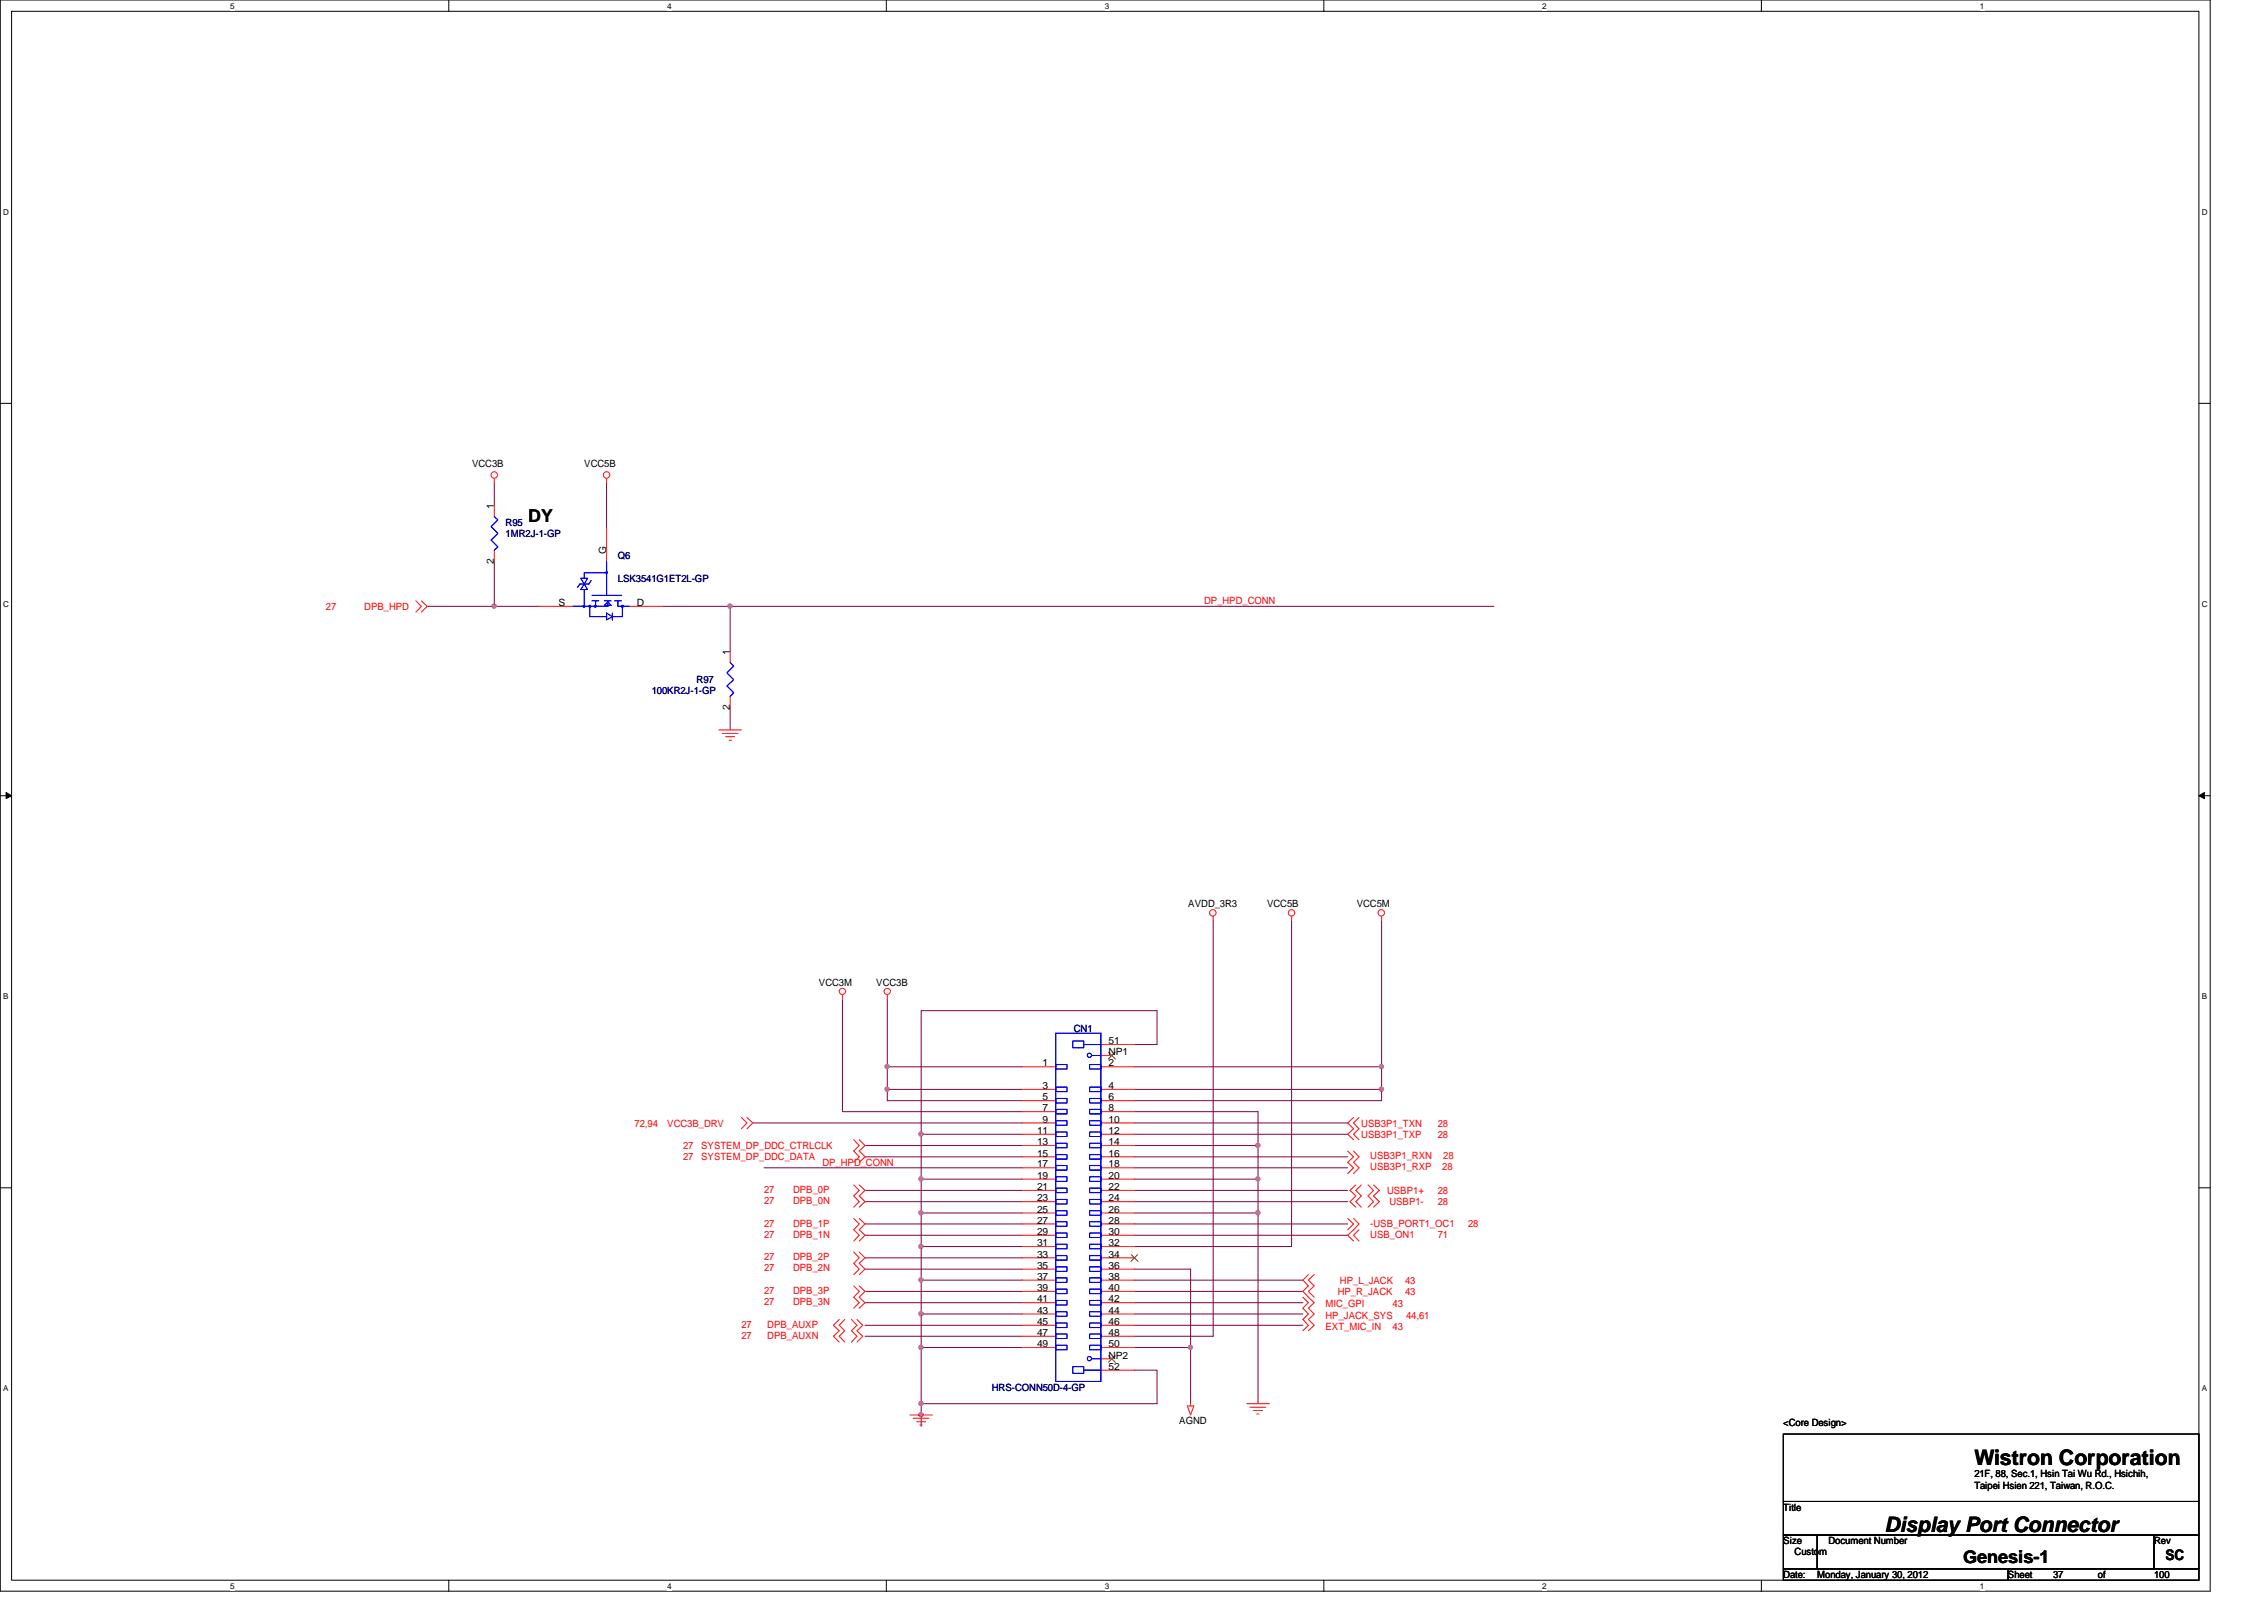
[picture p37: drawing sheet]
<svg xmlns="http://www.w3.org/2000/svg" width="297mm" height="210mm" viewBox="0 0 297 210" stroke-linecap="round" stroke-linejoin="round" font-family="sans-serif">
<defs><g id="words">
<g font-size="2.8">
<text x="259" y="192.2">Wistron Corporation</text>
<text x="247.3" y="201">Display Port Connector</text>
</g>
<g font-size="2.3">
<text x="69.3" y="68.5">DY</text>
<text x="257.6" y="205">Genesis-1</text>
</g>
<text font-size="1.9" x="284.1" y="204.6">SC</text>
<g font-size="1.3">
<text x="61.9" y="61.3">VCC3B</text>
<text x="76.7" y="61.3">VCC5B</text>
<text x="64.8" y="66.8" transform="rotate(-90 64.8 66.8)">1</text>
<text x="64.8" y="74" transform="rotate(-90 64.8 74)">2</text>
<text x="79.5" y="72.6" transform="rotate(-90 79.5 72.6)">G</text>
<text x="73.3" y="79.5">S</text>
<text x="83.6" y="79.5">D</text>
<text x="95.8" y="85.9" transform="rotate(-90 95.8 85.9)">1</text>
<text x="95.8" y="93.1" transform="rotate(-90 95.8 93.1)">2</text>
<text x="155.9" y="119">AVDD_3R3</text>
<text x="166.2" y="119">VCC5B</text>
<text x="178" y="119">VCC5M</text>
<text x="107.4" y="129.4">VCC3M</text>
<text x="115" y="129.4">VCC3B</text>
<text x="145.5" y="137">51</text>
<text x="136.8" y="139.9">1</text>
<text x="136.8" y="142.9">3</text>
<text x="145.5" y="138.4">NP1</text>
<text x="145.5" y="139.9">2</text>
<text x="145.5" y="142.9">4</text>
<text x="136.1" y="148.8">11</text>
<text x="136.8" y="144.4">5</text>
<text x="136.8" y="145.8">7</text>
<text x="136.8" y="147.3">9</text>
<text x="145.5" y="144.4">6</text>
<text x="145.5" y="145.8">8</text>
<text x="145.5" y="147.3">10</text>
<text x="145.5" y="148.8">12</text>
<text x="136.1" y="150.2">13</text>
<text x="136.1" y="151.7">15</text>
<text x="136.1" y="153.2">17</text>
<text x="136.1" y="154.6">19</text>
<text x="145.5" y="150.2">14</text>
<text x="145.5" y="151.7">16</text>
<text x="145.5" y="153.2">18</text>
<text x="145.5" y="154.6">20</text>
<text x="136.1" y="156.1">21</text>
<text x="136.1" y="157.6">23</text>
<text x="136.1" y="159.1">25</text>
<text x="136.1" y="160.5">27</text>
<text x="145.5" y="156.1">22</text>
<text x="145.5" y="157.6">24</text>
<text x="145.5" y="159.1">26</text>
<text x="145.5" y="160.5">28</text>
<text x="136.1" y="162">29</text>
<text x="136.1" y="163.5">31</text>
<text x="136.1" y="165">33</text>
<text x="136.1" y="166.5">35</text>
<text x="136.1" y="167.9">37</text>
<text x="145.5" y="162">30</text>
<text x="145.5" y="163.5">32</text>
<text x="145.5" y="165">34</text>
<text x="145.5" y="166.5">36</text>
<text x="145.5" y="167.9">38</text>
<text x="136.1" y="169.4">39</text>
<text x="136.1" y="170.9">41</text>
<text x="136.1" y="172.3">43</text>
<text x="136.1" y="173.8">45</text>
<text x="145.5" y="169.4">40</text>
<text x="145.5" y="170.9">42</text>
<text x="145.5" y="172.3">44</text>
<text x="145.5" y="173.8">46</text>
<text x="136.1" y="175.3">47</text>
<text x="136.1" y="176.7">49</text>
<text x="145.5" y="175.3">48</text>
<text x="145.5" y="176.7">50</text>
<text x="145.5" y="178.2">NP2</text>
<text x="145.5" y="179.7">52</text>
<text x="154.7" y="186.8">AGND</text>
<text x="234" y="187.1">&lt;Core Design&gt;</text>
<text x="259" y="193.8">21F, 88, Sec.1, Hsin Tai Wu Rd., Hsichih,</text>
<text x="259" y="195.3">Taipei Hsien 221, Taiwan, R.O.C.</text>
<text x="234" y="198.2">Title</text>
<text x="234" y="202.6">Size</text>
<text x="239.9" y="202.6">Document Number</text>
<text x="282.6" y="202.6">Rev</text>
<text x="234" y="207">Date:</text>
<text x="235.5" y="204">Custom</text>
<text x="238.4" y="207">Monday, January 30, 2012</text>
<text x="263.4" y="207">Sheet</text>
<text x="269.4" y="207">37</text>
<text x="275.2" y="207">of</text>
<text x="282.6" y="207">100</text>
</g>
<g font-size="1.3" fill="#000080">
<text x="66.3" y="69">R95</text>
<text x="66.3" y="70.4">1MR2J-1-GP</text>
<text x="81.1" y="73.4">Q6</text>
<text x="81.1" y="76.3">LSK3541G1ET2L-GP</text>
<text x="91.4" y="89.6">R97</text>
<text x="85.5" y="91.1">100KR2J-1-GP</text>
<text x="140.9" y="135.4">CN1</text>
<text x="130.1" y="182.5">HRS-CONN50D-4-GP</text>
</g>
<g font-size="1.3" fill="#f00">
<text x="42.8" y="80">27</text>
<text x="47.8" y="80">DPB_HPD</text>
<text x="158" y="79.2">DP_HPD_CONN</text>
<text x="83.3" y="147.8">72,94</text>
<text x="87.5" y="147.8">VCC3B_DRV</text>
<text x="178.6" y="147.8">USB3P1_TXN</text>
<text x="178.6" y="149.3">USB3P1_TXP</text>
<text x="188.6" y="147.8">28</text>
<text x="188.6" y="149.3">28</text>
<text x="89.6" y="152.2">27</text>
<text x="89.6" y="150.7">27</text>
<text x="92" y="152.2">SYSTEM_DP_DDC_DATA</text>
<text x="92" y="150.7">SYSTEM_DP_DDC_CTRLCLK</text>
<text x="107.9" y="152.9">DP_HPD_CONN</text>
<text x="179.8" y="152.1">USB3P1_RXN</text>
<text x="179.8" y="153.5">USB3P1_RXP</text>
<text x="189.2" y="153.5">28</text>
<text x="189.4" y="152.1">28</text>
<text x="100.2" y="157.9">27</text>
<text x="100.2" y="156.5">27</text>
<text x="100.2" y="160.9">27</text>
<text x="104.1" y="157.9">DPB_0N</text>
<text x="104.1" y="156.5">DPB_0P</text>
<text x="104.1" y="160.9">DPB_1P</text>
<text x="179.8" y="160.9">-USB_PORT1_OC1</text>
<text x="182" y="156.6">USBP1+</text>
<text x="182.3" y="158.1">USBP1-</text>
<text x="188.6" y="156.6">28</text>
<text x="188.6" y="158.1">28</text>
<text x="192.6" y="160.9">28</text>
<text x="100.2" y="162.3">27</text>
<text x="100.2" y="165.3">27</text>
<text x="100.2" y="166.8">27</text>
<text x="104.1" y="162.3">DPB_1N</text>
<text x="104.1" y="165.3">DPB_2P</text>
<text x="104.1" y="166.8">DPB_2N</text>
<text x="179.8" y="162.3">USB_ON1</text>
<text x="188.6" y="162.3">71</text>
<text x="100.2" y="169.7">27</text>
<text x="100.2" y="171.2">27</text>
<text x="104.1" y="169.7">DPB_3P</text>
<text x="104.1" y="171.2">DPB_3N</text>
<text x="173.9" y="171.5">MIC_GPI</text>
<text x="173.9" y="173">HP_JACK_SYS</text>
<text x="175.5" y="169.9">HP_R_JACK</text>
<text x="175.8" y="168.4">HP_L_JACK</text>
<text x="182.7" y="171.5">43</text>
<text x="184.4" y="169.9">43</text>
<text x="184.4" y="168.4">43</text>
<text x="184.5" y="173">44,61</text>
<text x="97.3" y="175.6">27</text>
<text x="97.3" y="174.2">27</text>
<text x="100.7" y="175.6">DPB_AUXN</text>
<text x="100.7" y="174.2">DPB_AUXP</text>
<text x="173.9" y="174.5">EXT_MIC_IN</text>
<text x="182.7" y="174.5">43</text>
</g>
<g font-size="1.1">
<text x="30.2" y="1.1">5</text>
<text x="87.5" y="1.1">4</text>
<text x="144.9" y="1.1">3</text>
<text x="202.4" y="1.1">2</text>
<text x="259.8" y="1.1">1</text>
<text x=".4" y="28.2">D</text>
<text x="288.9" y="28.2">D</text>
<text x=".4" y="79.6">C</text>
<text x="288.9" y="79.6">C</text>
<text x=".4" y="131.1">B</text>
<text x="288.9" y="131.1">B</text>
<text x=".4" y="182.5">A</text>
<text x="288.9" y="182.5">A</text>
<text x="30.2" y="208.4">5</text>
<text x="87.5" y="208.4">4</text>
<text x="144.9" y="208.4">3</text>
<text x="202.4" y="208.4">2</text>
<text x="259.8" y="208.4">1</text>
</g>
</g></defs>
<path d="M0 0h290v208.7h-290zM1.5 1.5h287v205.8h-287z" fill="none" stroke="#000" stroke-width=".13"/>
<g fill="#fff">
<path d="M30.2 .2h.6v1.2h-.6z"/>
<path d="M30.2 207.5h.6v1.2h-.6z"/>
</g>
<path d="M58.9 0v1.5M58.9 207.3v1.5" fill="none" stroke="#000" stroke-width=".13"/>
<g fill="#fff">
<path d="M87.5 .2h.6v1.2h-.6z"/>
<path d="M87.5 207.5h.6v1.2h-.6z"/>
</g>
<path d="M116.3 0v1.5M116.3 207.3v1.5" fill="none" stroke="#000" stroke-width=".13"/>
<g fill="#fff">
<path d="M144.9 .2h.6v1.2h-.6z"/>
<path d="M144.9 207.5h.6v1.2h-.6z"/>
</g>
<path d="M173.7 0v1.5M173.7 207.3v1.5" fill="none" stroke="#000" stroke-width=".13"/>
<g fill="#fff">
<path d="M202.3 .2h.6v1.2h-.6z"/>
<path d="M202.3 207.5h.6v1.2h-.6z"/>
</g>
<path d="M231.1 0v1.5M231.1 207.3v1.5" fill="none" stroke="#000" stroke-width=".13"/>
<g fill="#fff">
<path d="M259.8 .2h.5v1.2h-.5z"/>
<path d="M259.8 207.5h.5v1.2h-.5z"/>
<path d="M.4 27.2h.8v1.2h-.8z"/>
<path d="M288.9 27.2h.7v1.2h-.7z"/>
<path d="M.4 78.6h.8v1.2h-.8z"/>
<path d="M288.9 78.6h.7v1.2h-.7z"/>
</g>
<path d="M0 52.9h1.5M288.5 52.9h1.5" fill="none" stroke="#000" stroke-width=".13"/>
<g fill="#fff">
<path d="M.4 130.1h.7v1.2h-.7z"/>
<path d="M288.9 130.1h.7v1.2h-.7z"/>
</g>
<path d="M0 104.4h1.5M.8 104l.7 .4-.7 .4zM288.5 104.4l.7-.4v.8zM288.5 104.4h1.5" fill="none" stroke="#000" stroke-width=".13"/>
<path d="M.8 104l.7 .4-.7 .4zM288.5 104.4l.7-.4v.8z" fill="#000"/>
<g fill="#fff">
<path d="M.4 181.5h.7v1.2h-.7z"/>
<path d="M288.9 181.5h.7v1.2h-.7z"/>
</g>
<path d="M0 155.8h1.5M288.5 155.8h1.5" fill="none" stroke="#000" stroke-width=".13"/>
<path d="M64.9 63.4v2.9M64.9 79.5h5.9M79.6 63.4v5.9M95.8 92.8v3" fill="none" stroke="#800040" stroke-width=".13"/>
<circle cx="64.8" cy="79.5" r=".29" fill="#f0f"/>
<circle cx="64.8" cy="79.5" r=".29" fill="none" stroke="#f0f" stroke-width=".13"/>
<path d="M95.8 79.5h100.2" fill="none" stroke="#800040" stroke-width=".13"/>
<circle cx="95.8" cy="79.5" r=".29" fill="#f0f"/>
<circle cx="95.8" cy="79.5" r=".29" fill="none" stroke="#f0f" stroke-width=".13"/>
<path d="M64.9 73.7v5.8h-8.9M86.9 79.5h8.9v6M110.5 131.1v14.7h23.6M151.8 137v-4.4h-30.9v16.2M148.8 153.2h28M148.8 163.5h20.7M156.2 166.5v10.3h-7.4" fill="none" stroke="#800040" stroke-width=".13"/>
<circle cx="120.8" cy="148.8" r=".29" fill="#f0f"/>
<circle cx="120.8" cy="148.8" r=".29" fill="none" stroke="#f0f" stroke-width=".13"/>
<path d="M159.2 120.8v54.5M148.8 179.7h3v4.4h-30.9v1.5" fill="none" stroke="#800040" stroke-width=".13"/>
<circle cx="120.8" cy="185.6" r=".29" fill="#f0f"/>
<circle cx="120.8" cy="185.6" r=".29" fill="none" stroke="#f0f" stroke-width=".13"/>
<path d="M148.8 159.1h16.3" fill="none" stroke="#800040" stroke-width=".13"/>
<circle cx="165" cy="159.1" r=".29" fill="#f0f"/>
<circle cx="165" cy="159.1" r=".29" fill="none" stroke="#f0f" stroke-width=".13"/>
<path d="M148.8 137h3M181.3 120.8v19.2h-32.5M165.1 154.7v4.4" fill="none" stroke="#800040" stroke-width=".13"/>
<circle cx="181.2" cy="139.9" r=".29" fill="#f0f"/>
<circle cx="181.2" cy="139.9" r=".29" fill="none" stroke="#f0f" stroke-width=".13"/>
<path d="M181.3 140v2.9M148.8 144.4h32.5" fill="none" stroke="#800040" stroke-width=".13"/>
<circle cx="181.2" cy="142.9" r=".29" fill="#f0f"/>
<circle cx="181.2" cy="142.9" r=".29" fill="none" stroke="#f0f" stroke-width=".13"/>
<path d="M100.2 153.2h33.9M120.9 148.8v5.9M148.8 142.9h32.5M148.8 145.8h16.3v8.9M165.1 159.1v25M113.5 175.3h20.6M113.5 173.9h20.6M148.8 166.5h7.4" fill="none" stroke="#800040" stroke-width=".13"/>
<circle cx="165" cy="154.7" r=".29" fill="#f0f"/>
<circle cx="165" cy="154.7" r=".29" fill="none" stroke="#f0f" stroke-width=".13"/>
<circle cx="165" cy="150.3" r=".29" fill="#f0f"/>
<circle cx="165" cy="150.3" r=".29" fill="none" stroke="#f0f" stroke-width=".13"/>
<path d="M134.1 159.1h-13.2v4.4" fill="none" stroke="#800040" stroke-width=".13"/>
<circle cx="120.8" cy="163.5" r=".29" fill="#f0f"/>
<circle cx="120.8" cy="163.5" r=".29" fill="none" stroke="#f0f" stroke-width=".13"/>
<path d="M134.1 163.5h-13.2v4.4" fill="none" stroke="#800040" stroke-width=".13"/>
<circle cx="120.8" cy="167.9" r=".29" fill="#f0f"/>
<circle cx="120.8" cy="167.9" r=".29" fill="none" stroke="#f0f" stroke-width=".13"/>
<path d="M134.1 167.9h-13.2v4.5" fill="none" stroke="#800040" stroke-width=".13"/>
<circle cx="120.8" cy="172.4" r=".29" fill="#f0f"/>
<circle cx="120.8" cy="172.4" r=".29" fill="none" stroke="#f0f" stroke-width=".13"/>
<path d="M148.8 150.3h16.3M181.3 142.9v1.5M134.1 172.4h-13.2v11.7M120.9 185.6v1.5" fill="none" stroke="#800040" stroke-width=".13"/>
<circle cx="120.8" cy="184.1" r=".29" fill="#f0f"/>
<circle cx="120.8" cy="184.1" r=".29" fill="none" stroke="#f0f" stroke-width=".13"/>
<path d="M113.5 151.8h20.6M113.5 150.3h20.6M148.8 154.7h16.3M120.9 176.8h13.2M148.8 160.6h28M148.8 162.1h28" fill="none" stroke="#800040" stroke-width=".13"/>
<circle cx="120.8" cy="176.8" r=".29" fill="#f0f"/>
<circle cx="120.8" cy="176.8" r=".29" fill="none" stroke="#f0f" stroke-width=".13"/>
<g fill="none" stroke="#800040" stroke-width=".13">
<path d="M116.4 140v2.9M116.4 131.1v8.9h17.7M98.8 147.3h35.3M113.5 156.2h20.6M113.5 157.6h20.6M116.4 142.9v1.5M116.4 142.9h17.7M120.9 148.8h13.2M148.8 147.3h28M148.8 148.8h28M148.8 151.8h28M148.8 156.2h28"/>
<path d="M148.8 157.6h28M113.5 165h20.6M113.5 166.5h20.6M113.5 160.6h20.6M113.5 162.1h20.6M113.5 170.9h20.6M113.5 169.4h20.6"/>
</g>
<circle cx="116.4" cy="142.9" r=".29" fill="#f0f"/>
<circle cx="116.4" cy="142.9" r=".29" fill="none" stroke="#f0f" stroke-width=".13"/>
<circle cx="116.4" cy="139.9" r=".29" fill="#f0f"/>
<circle cx="116.4" cy="139.9" r=".29" fill="none" stroke="#f0f" stroke-width=".13"/>
<path d="M116.4 144.4h17.7M134.1 154.7h-13.2v4.4" fill="none" stroke="#800040" stroke-width=".13"/>
<circle cx="120.8" cy="154.7" r=".29" fill="#f0f"/>
<circle cx="120.8" cy="154.7" r=".29" fill="none" stroke="#f0f" stroke-width=".13"/>
<circle cx="120.8" cy="159.1" r=".29" fill="#f0f"/>
<circle cx="120.8" cy="159.1" r=".29" fill="none" stroke="#f0f" stroke-width=".13"/>
<path d="M156.2 176.8v7.3" fill="none" stroke="#800040" stroke-width=".13"/>
<circle cx="156.2" cy="176.8" r=".29" fill="#f0f"/>
<circle cx="156.2" cy="176.8" r=".29" fill="none" stroke="#f0f" stroke-width=".13"/>
<path d="M169.5 120.8v42.7M148.8 169.4h22.1M148.8 172.4h22.1M148.8 170.9h22.1M148.8 173.9h22.1M148.8 167.9h22.1M148.8 175.3h10.4" fill="none" stroke="#800040" stroke-width=".13"/>
<g fill="none" stroke="#f00" stroke-width=".13">
<path d="M54.6 78.8l.7 .7-.7 .8M55.3 78.8l.7 .7-.7 .8M64.9 62.8v.6M70.8 79.5h4.4M79.6 62.8v.6M79.6 69.3v4.4M82.5 79.5h4.4M94.3 95.8h3M94.8 96.2h2.1M95.2 96.6h1.2M95.7 97.1h.3M110.5 130.5v.6"/>
<path d="M116.4 130.5v.6M134.1 140h4.4M144.4 137h4.4M144.4 138.5h1.5M144.4 140h4.4M159.2 120.2v.6M169.5 120.2v.6M181.3 120.2v.6M97.3 146.6l.7 .7-.7 .8M98 146.6l.8 .7-.8 .8M112 149.5l.7 .8-.7 .7 .7 .8-.7 .7M112 155.4l.7 .8-.7 .7 .7 .7-.7 .8"/>
<path d="M112 159.9l.7 .7-.7 .7 .7 .8-.7 .7M112.7 149.5l.8 .8-.8 .7 .8 .8-.8 .7M112.7 155.4l.8 .8-.8 .7 .8 .7-.8 .8M112.7 159.9l.8 .7-.8 .7 .8 .8-.8 .7M134.1 142.9h4.4M134.1 144.4h4.4M134.1 145.8h4.4M134.1 147.3h4.4M134.1 148.8h4.4M134.1 150.3h4.4M134.1 151.8h4.4M134.1 153.2h4.4"/>
<path d="M134.1 154.7h4.4M134.1 156.2h4.4M134.1 157.6h4.4M134.1 159.1h4.4M144.4 142.9h4.4M144.4 144.4h4.4M144.4 145.8h4.4M144.4 147.3h4.4M144.4 148.8h4.4M144.4 150.3h4.4M144.4 151.8h4.4M144.4 153.2h4.4"/>
<path d="M144.4 154.7h4.4M144.4 156.2h4.4M144.4 157.6h4.4M144.4 159.1h4.4M176.8 151l.8 .8-.8 .7 .8 .7-.8 .8M176.8 159.9l.8 .7-.8 .7M177.6 146.6l-.8 .7 .8 .8-.8 .7 .8 .7M177.6 151l.7 .8-.7 .7 .7 .7-.7 .8M177.6 159.9l.7 .7-1.5 1.5 .8 .7M177.9 155.4l-.8 .8 .8 .7-.8 .7 .8 .8M178.3 146.6l-.7 .7 .7 .8-.7 .7 .7 .7M178.6 155.4l-.7 .8 .7 .7-.7 .7 .7 .8"/>
<path d="M179.5 155.4l.7 .8-.7 .7 .7 .7-.7 .8M180.2 155.4l.8 .8-.8 .7 .8 .7-.8 .8M110.1 173.1l-.8 .8 .8 .7-.8 .7 .8 .8M110.8 173.1l-.7 .8 .7 .7-.7 .7 .7 .8M111.7 173.1l.7 .8-.7 .7 .7 .7-.7 .8M112 168.7l.7 .7-.7 .8 .7 .7-.7 .7M112 164.3l.7 .7-.7 .7 .7 .8-.7 .7M112.4 173.1l.8 .8-.8 .7 .8 .7-.8 .8M112.7 168.7l.8 .7-.8 .8 .8 .7-.8 .7M112.7 164.3l.8 .7-.8 .7 .8 .8-.8 .7M134.1 160.6h4.4M134.1 162.1h4.4"/>
<path d="M134.1 163.5h4.4M134.1 165h4.4M134.1 166.5h4.4M134.1 167.9h4.4M134.1 169.4h4.4M134.1 170.9h4.4M134.1 172.4h4.4M134.1 173.9h4.4M134.1 175.3h4.4M134.1 176.8h4.4M144.4 160.6h4.4M144.4 162.1h4.4"/>
<path d="M144.4 163.5h4.4M144.4 165h4.4M144.4 166.5h4.4M144.4 167.9h4.4M144.4 169.4h4.4M144.4 170.9h4.4M144.4 172.4h4.4M144.4 173.9h4.4M144.4 175.3h4.4M144.4 176.8h4.4M144.4 178.3h1.5M144.4 179.7h4.4"/>
<path d="M170.9 170.2l.8 .7-.8 .7 .8 .8-.8 .7 .8 .8-.8 .7M171.7 167.2l-.8 .7 .8 .8-.8 .7 1.5 1.5-.7 .7 .7 .8-.7 .7 .7 .8-.7 .7M172.4 167.2l-.7 .7 .7 .8-.7 .7 .7 .8M178.3 161.3l-.7 .8 .7 .7M119.4 185.6h2.9M119.8 186.1h2.1M120.3 186.5h1.2M120.7 186.9h.3M155.8 184.4h.8l-.4 1.2zM156.2 184.2v.2M163.6 184.1h2.9M164 184.6h2.1"/>
<path d="M164.5 185h1.1M164.9 185.5h.3"/>
<circle cx="64.8" cy="62.3" r=".43"/>
<circle cx="79.6" cy="62.3" r=".43"/>
<circle cx="159.1" cy="119.8" r=".43"/>
<circle cx="169.5" cy="119.8" r=".43"/>
<circle cx="181.2" cy="119.8" r=".43"/>
<circle cx="110.5" cy="130.1" r=".42"/>
<circle cx="116.4" cy="130.1" r=".42"/>
</g>
<path d="M234 188.1h54.5v8.9h-54.5zM234 197h54.5v4.4h-54.5zM234 201.4h4.4v4.4h-4.4zM234 205.8h29.4v1.5h-29.4zM238.4 201.4h44.2v4.4h-44.2zM263.4 205.8h25.1v1.5h-25.1zM282.6 201.4h5.9v4.4h-5.9z" fill="none" stroke="#000" stroke-width=".13"/>
<path d="M145.5 138l.8 .9M146.3 138l-.9 .9M145.5 177.8l.8 .9M146.3 177.8l-.9 .9M148.4 164.6l.9 .9M149.3 164.6l-.9 .9" fill="none" stroke="#804000" stroke-width=".13"/>
<g fill="none" stroke="#00f" stroke-width=".13">
<path d="M77.4 79.5v1.4h2.2M77.7 78.8h.9M78.1 79.5h1.7M78.1 78.8v.7h-2.9M79.6 73.7v4.4M79.8 79l.4 .4M80.6 78.8h.9M81.1 78.8v.7h1.4M81.7 79.5v1.4h-1.4v.4v-.9M79.6 80.4l.7 .5-.7 .4zM138.5 135.6h5.9v45.6h-5.9zM138.5 139.7h1.5v.6h-1.5z"/>
<path d="M140.8 136.6h1.4v.9h-1.4zM142.2 137h2.2M143 139.7h1.4v.6h-1.4zM143.3 138.5h1.1M138.5 142.6h1.5v.6h-1.5zM138.5 144.1h1.5v.6h-1.5zM138.5 145.5h1.5v.6h-1.5zM138.5 147h1.5v.6h-1.5zM138.5 148.5h1.5v.6h-1.5zM138.5 150h1.5v.6h-1.5zM138.5 151.5h1.5v.6h-1.5zM138.5 152.9h1.5v.6h-1.5z"/>
<path d="M138.5 154.4h1.5v.6h-1.5zM138.5 155.9h1.5v.6h-1.5zM138.5 157.4h1.5v.5h-1.5zM138.5 158.8h1.5v.6h-1.5zM143 142.6h1.4v.6h-1.4zM143 144.1h1.4v.6h-1.4zM143 145.5h1.4v.6h-1.4zM143 147h1.4v.6h-1.4zM143 148.5h1.4v.6h-1.4zM143 150h1.4v.6h-1.4zM143 151.5h1.4v.6h-1.4zM143 152.9h1.4v.6h-1.4z"/>
<path d="M143 154.4h1.4v.6h-1.4zM143 155.9h1.4v.6h-1.4zM143 157.4h1.4v.5h-1.4zM143 158.8h1.4v.6h-1.4zM138.5 160.3h1.5v.6h-1.5zM138.5 161.8h1.5v.5h-1.5zM138.5 163.2h1.5v.6h-1.5zM138.5 164.7h1.5v.6h-1.5zM138.5 166.2h1.5v.6h-1.5zM138.5 167.6h1.5v.6h-1.5zM138.5 169.1h1.5v.6h-1.5zM138.5 170.6h1.5v.6h-1.5z"/>
<path d="M138.5 172.1h1.5v.6h-1.5zM138.5 173.6h1.5v.6h-1.5zM138.5 175h1.5v.6h-1.5zM138.5 176.5h1.5v.6h-1.5zM140.8 179.3h1.4v.9h-1.4zM142.2 179.7h2.2M143 160.3h1.4v.6h-1.4zM143 161.8h1.4v.5h-1.4zM143 163.2h1.4v.6h-1.4zM143 164.7h1.4v.6h-1.4zM143 166.2h1.4v.6h-1.4zM143 167.6h1.4v.6h-1.4z"/>
<path d="M143 169.1h1.4v.6h-1.4zM143 170.6h1.4v.6h-1.4zM143 172.1h1.4v.6h-1.4zM143 173.6h1.4v.6h-1.4zM143 175h1.4v.6h-1.4zM143 176.5h1.4v.6h-1.4zM143.3 178.3h1.1"/>
<circle cx="142.9" cy="138.4" r=".29"/>
<circle cx="142.9" cy="178.2" r=".29"/>
</g>
<path d="M78 79.4h.2v.2h-.2z" fill-rule="evenodd" fill="#00f"/>
<path d="M78 79.4h.2v.2h-.2z" fill="none" stroke="#00f" stroke-width=".13"/>
<path d="M81.6 79.4h.1v.2h-.1z" fill-rule="evenodd" fill="#00f"/>
<path d="M81.6 79.4h.1v.2h-.1z" fill="none" stroke="#00f" stroke-width=".13"/>
<path d="M77.3 79.4h.2v.2h-.2z" fill-rule="evenodd" fill="#00f"/>
<path d="M76.2 75.9h.9l-.4 .7zM76.7 75.1v.8M76.7 77.3v2.2M76.7 76.6l.4 .7h-.9zM77.3 79.4h.2v.2h-.2zM77.6 76.2l-.3 .4h-1.2l-.3 .4M77.7 78.1h3.8M79.3 78.8h.9M79.8 79l-.5 .4h.9M79.8 78.8v.7" fill="none" stroke="#00f" stroke-width=".13"/>
<path d="M76.5 79.4h.2v.2h-.2z" fill-rule="evenodd" fill="#00f"/>
<path d="M76.5 79.4h.2v.2h-.2z" fill="none" stroke="#00f" stroke-width=".13"/>
<path d="M79.5 75l.2 .1-.1 .1z" fill-rule="evenodd" fill="#00f"/>
<path d="M76.7 75.1h2.9M77.4 79.5v1.4h2.2M77.7 78.8h.9M78.1 79.5h1.7M78.1 78.8v.7h-2.9M79.5 75l.2 .1-.1 .1zM79.6 73.7v4.4M79.8 79l.4 .4M80.6 78.8h.9M81.1 78.8v.7h1.4M81.7 79.5v1.4h-1.4v.4v-.9M79.6 80.4l.7 .5-.7 .4z" fill="none" stroke="#00f" stroke-width=".13"/>
<path d="M78 79.4h.2v.2h-.2z" fill-rule="evenodd" fill="#00f"/>
<path d="M78 79.4h.2v.2h-.2z" fill="none" stroke="#00f" stroke-width=".13"/>
<path d="M81.6 79.4h.1v.2h-.1z" fill-rule="evenodd" fill="#00f"/>
<path d="M81.6 79.4h.1v.2h-.1z" fill="none" stroke="#00f" stroke-width=".13"/>
<path d="M77.3 79.4h.2v.2h-.2z" fill-rule="evenodd" fill="#00f"/>
<path d="M76.2 75.9h.9l-.4 .7zM76.7 75.1v.8M76.7 77.3v2.2M76.7 76.6l.4 .7h-.9zM77.3 79.4h.2v.2h-.2zM77.6 76.2l-.3 .4h-1.2l-.3 .4M77.7 78.1h3.8M79.3 78.8h.9M79.8 79l-.5 .4h.9M79.8 78.8v.7" fill="none" stroke="#00f" stroke-width=".13"/>
<path d="M76.5 79.4h.2v.2h-.2z" fill-rule="evenodd" fill="#00f"/>
<path d="M76.5 79.4h.2v.2h-.2z" fill="none" stroke="#00f" stroke-width=".13"/>
<path d="M79.5 75l.2 .1-.1 .1z" fill-rule="evenodd" fill="#00f"/>
<path d="M64.9 67.8l.4 .4-.9 .9 .9 .9-.9 .9 .9 .9-.4 .4M76.7 75.1h2.9M79.5 75l.2 .1-.1 .1zM95.8 86.9l.5 .5-.9 .9 .9 .9-.9 .8 .9 .9-.5 .5" fill="none" stroke="#00f" stroke-width=".13"/>
<path d="M64.9 66.3v1.5M64.9 72.2v1.5M95.8 85.5v1.4M95.8 91.4v1.4" fill="none" stroke="#f00" stroke-width=".13"/>
<circle cx="64.8" cy="79.5" r=".29" fill="#f0f"/>
<circle cx="64.8" cy="79.5" r=".29" fill="none" stroke="#f0f" stroke-width=".13"/>
<circle cx="95.8" cy="79.5" r=".29" fill="#f0f"/>
<circle cx="95.8" cy="79.5" r=".29" fill="none" stroke="#f0f" stroke-width=".13"/>
<circle cx="120.8" cy="148.8" r=".29" fill="#f0f"/>
<circle cx="120.8" cy="148.8" r=".29" fill="none" stroke="#f0f" stroke-width=".13"/>
<circle cx="120.8" cy="185.6" r=".29" fill="#f0f"/>
<circle cx="120.8" cy="185.6" r=".29" fill="none" stroke="#f0f" stroke-width=".13"/>
<circle cx="165" cy="159.1" r=".29" fill="#f0f"/>
<circle cx="165" cy="159.1" r=".29" fill="none" stroke="#f0f" stroke-width=".13"/>
<circle cx="181.2" cy="139.9" r=".29" fill="#f0f"/>
<circle cx="181.2" cy="139.9" r=".29" fill="none" stroke="#f0f" stroke-width=".13"/>
<circle cx="181.2" cy="142.9" r=".29" fill="#f0f"/>
<circle cx="181.2" cy="142.9" r=".29" fill="none" stroke="#f0f" stroke-width=".13"/>
<circle cx="165" cy="154.7" r=".29" fill="#f0f"/>
<circle cx="165" cy="154.7" r=".29" fill="none" stroke="#f0f" stroke-width=".13"/>
<circle cx="165" cy="150.3" r=".29" fill="#f0f"/>
<circle cx="165" cy="150.3" r=".29" fill="none" stroke="#f0f" stroke-width=".13"/>
<circle cx="120.8" cy="163.5" r=".29" fill="#f0f"/>
<circle cx="120.8" cy="163.5" r=".29" fill="none" stroke="#f0f" stroke-width=".13"/>
<circle cx="120.8" cy="167.9" r=".29" fill="#f0f"/>
<circle cx="120.8" cy="167.9" r=".29" fill="none" stroke="#f0f" stroke-width=".13"/>
<circle cx="120.8" cy="172.4" r=".29" fill="#f0f"/>
<circle cx="120.8" cy="172.4" r=".29" fill="none" stroke="#f0f" stroke-width=".13"/>
<circle cx="120.8" cy="184.1" r=".29" fill="#f0f"/>
<circle cx="120.8" cy="184.1" r=".29" fill="none" stroke="#f0f" stroke-width=".13"/>
<circle cx="120.8" cy="176.8" r=".29" fill="#f0f"/>
<circle cx="120.8" cy="176.8" r=".29" fill="none" stroke="#f0f" stroke-width=".13"/>
<circle cx="116.4" cy="142.9" r=".29" fill="#f0f"/>
<circle cx="116.4" cy="142.9" r=".29" fill="none" stroke="#f0f" stroke-width=".13"/>
<circle cx="116.4" cy="139.9" r=".29" fill="#f0f"/>
<circle cx="116.4" cy="139.9" r=".29" fill="none" stroke="#f0f" stroke-width=".13"/>
<circle cx="120.8" cy="154.7" r=".29" fill="#f0f"/>
<circle cx="120.8" cy="154.7" r=".29" fill="none" stroke="#f0f" stroke-width=".13"/>
<circle cx="120.8" cy="159.1" r=".29" fill="#f0f"/>
<circle cx="120.8" cy="159.1" r=".29" fill="none" stroke="#f0f" stroke-width=".13"/>
<circle cx="156.2" cy="176.8" r=".29" fill="#f0f"/>
<circle cx="156.2" cy="176.8" r=".29" fill="none" stroke="#f0f" stroke-width=".13"/>
<use href="#words"/>
</svg>
